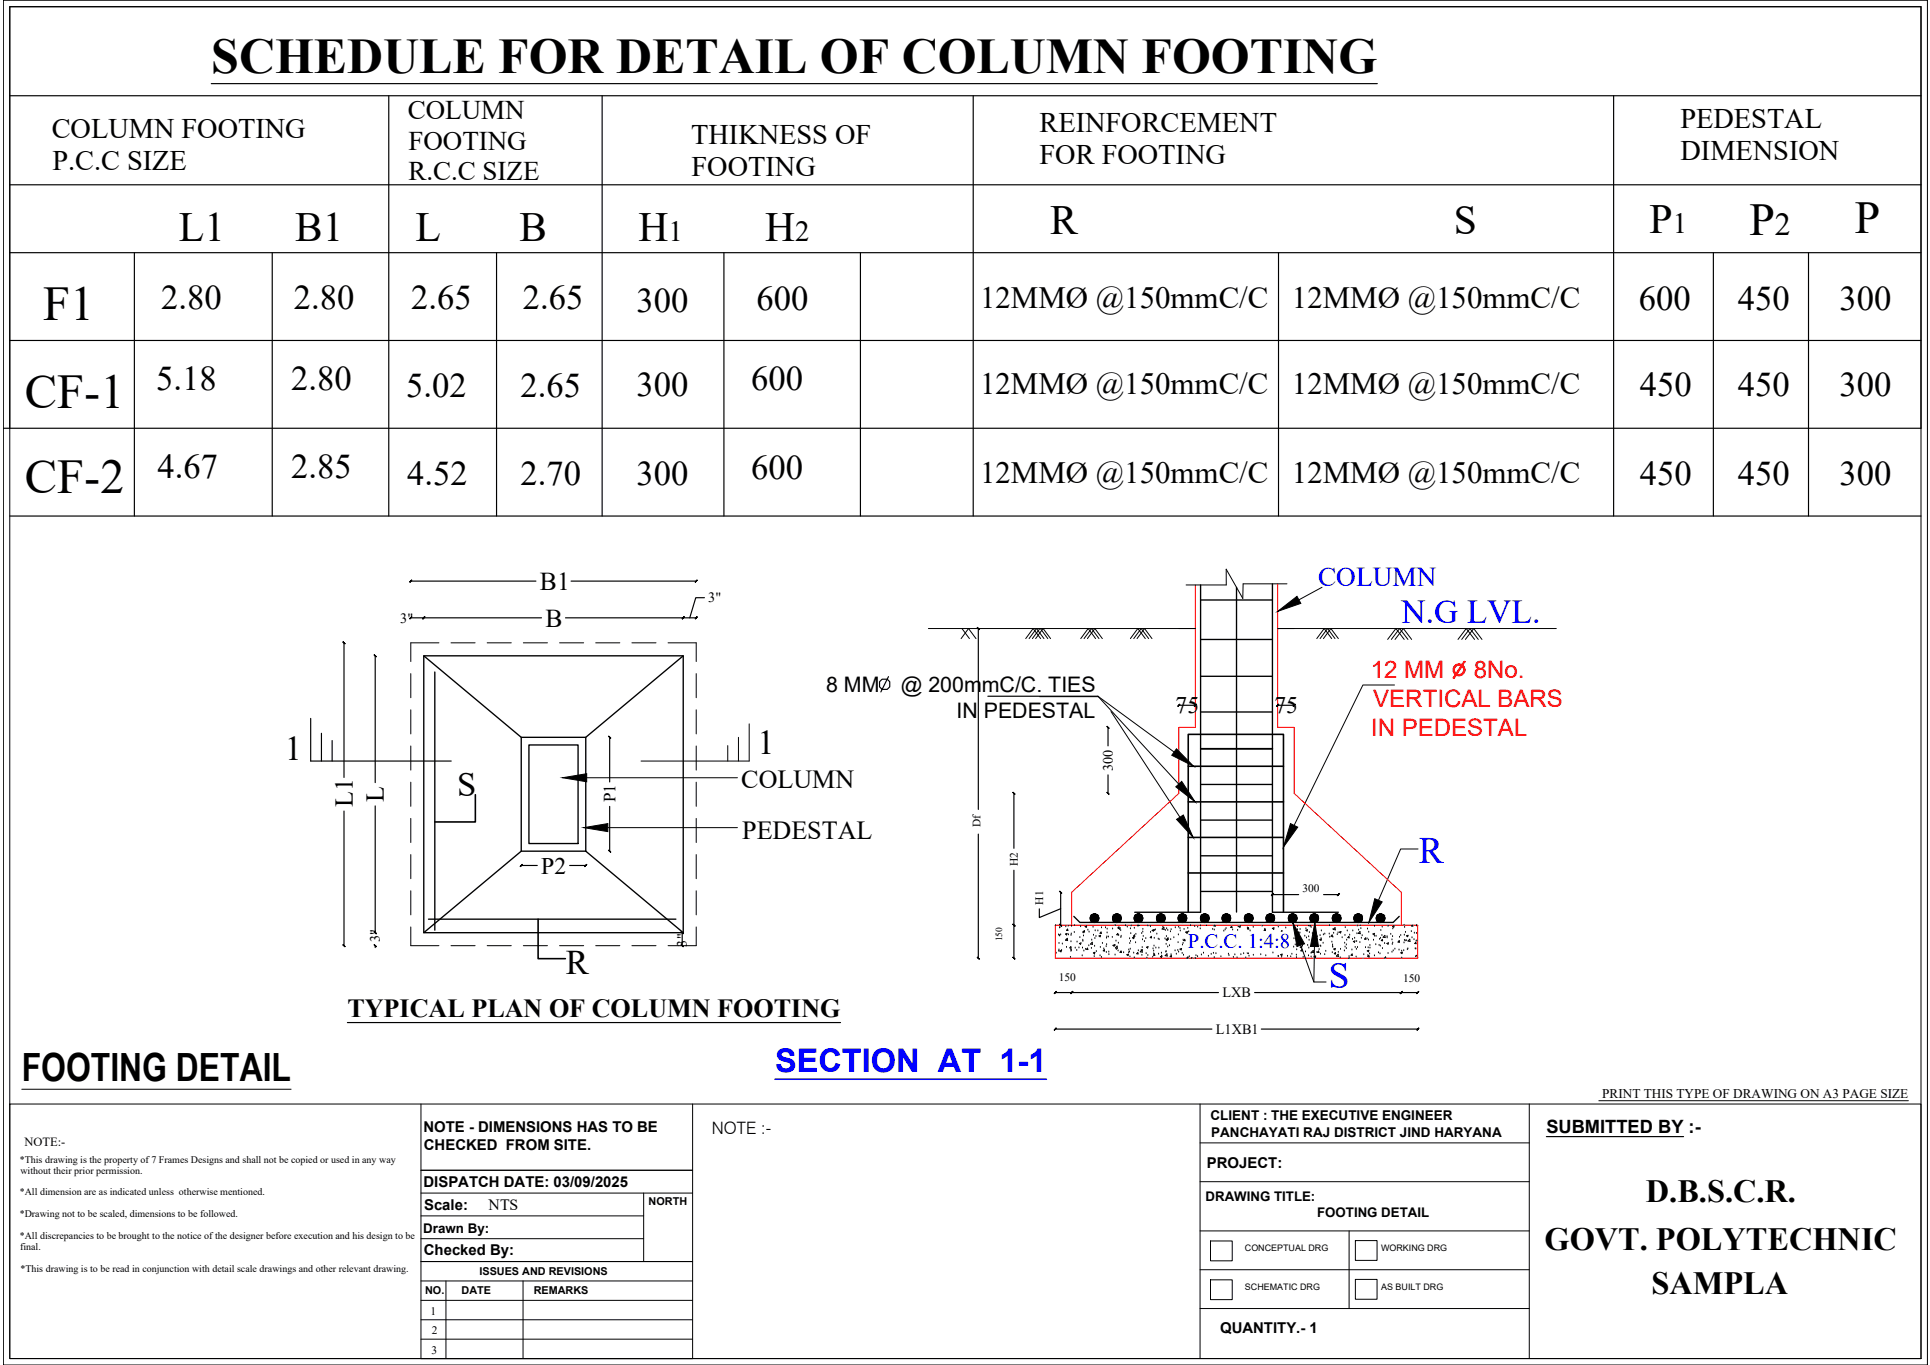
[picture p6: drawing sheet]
<svg xmlns="http://www.w3.org/2000/svg" width="420mm" height="297mm" viewBox="0 0 420 297" stroke-linecap="round" stroke-linejoin="round" font-family="sans-serif">
<defs><g id="words">
<text font-size="10.9" x="46" y="15.9">SCHEDULE FOR DETAIL OF COLUMN FOOTING</text>
<g font-size="10.6">
<text x="9.4" y="69.7">F1</text>
<text x="5.4" y="88.8">CF-1</text>
<text x="5.4" y="107.2">CF-2</text>
</g>
<g font-size="10">
<text x="380.8" y="51">P</text>
<text x="403.8" y="50.6">P</text>
</g>
<g font-size="9">
<text x="39" y="52.4">L1</text>
<text x="64.2" y="52.4">B1</text>
<text x="90.4" y="52.4">L</text>
<text x="113.1" y="52.4">B</text>
<text x="139" y="52.4">H</text>
<text x="166.6" y="52.4">H</text>
<text x="228.6" y="51">R</text>
<text x="316.5" y="51">S</text>
<text x="359.1" y="50.6">P</text>
</g>
<text font-size="8.5" x="4.7" y="235.2">FOOTING DETAIL</text>
<g font-size="8.1" fill="#00f">
<text x="308.8" y="187.8">R</text>
<text x="289.3" y="214.9">S</text>
</g>
<g font-size="7.5">
<text x="35.1" y="67.3">2.80</text>
<text x="64" y="67.3">2.80</text>
<text x="89.5" y="67.3">2.65</text>
<text x="113.8" y="67.3">2.65</text>
<text x="138.6" y="67.8">300</text>
<text x="164.7" y="67.5">600</text>
<text x="356.8" y="67.5">600</text>
<text x="378.4" y="67.5">450</text>
<text x="400.4" y="67.5">300</text>
<text x="34" y="84.8">5.18</text>
<text x="63.4" y="84.8">2.80</text>
<text x="88.4" y="86.3">5.02</text>
<text x="113.3" y="86.3">2.65</text>
<text x="138.6" y="86.3">300</text>
<text x="163.5" y="84.9">600</text>
<text x="357" y="86.2">450</text>
<text x="378.4" y="86.2">450</text>
<text x="400.4" y="86.2">300</text>
<text x="34.3" y="104">4.67</text>
<text x="63.4" y="104">2.85</text>
<text x="88.6" y="105.5">4.52</text>
<text x="113.3" y="105.5">2.70</text>
<text x="138.6" y="105.5">300</text>
<text x="163.5" y="104.2">600</text>
<text x="357" y="105.5">450</text>
<text x="378.4" y="105.5">450</text>
<text x="400.4" y="105.5">300</text>
<text x="62" y="165.3">1</text>
<text x="164.9" y="164">1</text>
<text x="99.5" y="173.2">S</text>
<text x="123.2" y="212.1">R</text>
</g>
<text font-size="7.3" fill="#00f" x="305.1" y="135.6">N.G LVL.</text>
<text font-size="7.1" fill="#00f" x="168.7" y="233.3">SECTION AT 1-1</text>
<g font-size="7">
<text x="386.4" y="51">2</text>
<text x="358.3" y="261.5">D.B.S.C.R.</text>
<text x="336.2" y="272.1">GOVT. POLYTECHNIC</text>
<text x="359.5" y="281.5">SAMPLA</text>
</g>
<g font-size="6.7">
<text x="213.4" y="67.1">12MMØ @150mmC/C</text>
<text x="281.3" y="67.1">12MMØ @150mmC/C</text>
<text x="213.4" y="85.8">12MMØ @150mmC/C</text>
<text x="281.3" y="85.8">12MMØ @150mmC/C</text>
<text x="213.4" y="105">12MMØ @150mmC/C</text>
<text x="281.3" y="105">12MMØ @150mmC/C</text>
</g>
<g font-size="6.3">
<text x="145.6" y="52.4">1</text>
<text x="173.1" y="52.4">2</text>
<text x="364.2" y="50.6">1</text>
</g>
<g font-size="6.2">
<text x="11.3" y="29.9">COLUMN FOOTING</text>
<text x="226.3" y="28.8">REINFORCEMENT</text>
<text x="365.8" y="27.9">PEDESTAL</text>
<text x="150.5" y="31.3">THIKNESS OF</text>
<text x="226.3" y="35.7">FOR FOOTING</text>
<text x="365.8" y="34.9">DIMENSION</text>
<text x="11.4" y="36.9">P.C.C SIZE</text>
<text x="150.6" y="38.2">FOOTING</text>
</g>
<g font-size="5.9">
<text x="88.8" y="26">COLUMN</text>
<text x="88.9" y="32.6">FOOTING</text>
<text x="88.9" y="39.2">R.C.C SIZE</text>
</g>
<text font-size="5.9" fill="#00f" x="286.9" y="127.6">COLUMN</text>
<g font-size="5.7">
<text x="161.4" y="171.5">COLUMN</text>
<text x="161.6" y="182.5">PEDESTAL</text>
<text x="75.6" y="221.3">TYPICAL PLAN OF COLUMN FOOTING</text>
</g>
<g font-size="5.6">
<text x="117.5" y="128.4">B1</text>
<text x="118.7" y="136.3">B</text>
<text x="76.8" y="175.7" transform="rotate(-90 76.8 175.7)">L1</text>
<text x="83.6" y="174.5" transform="rotate(-90 83.6 174.5)">L</text>
</g>
<g font-size="5.2" fill="#f00">
<text x="298.4" y="147.5">12 MM</text>
<text x="320.9" y="147.5">8No.</text>
<text x="299" y="153.9">VERTICAL BARS</text>
<text x="298.5" y="160.2">IN PEDESTAL</text>
</g>
<g font-size="5.2">
<text x="255.9" y="155.2">75</text>
<text x="277.4" y="155.2">75</text>
<text x="117.8" y="190.1">P2</text>
</g>
<g font-size="4.7">
<text x="179.9" y="150.6">8 MM</text>
<text x="196.1" y="150.6">@ 200mmC/C. TIES</text>
<text x="208.2" y="156.2">IN PEDESTAL</text>
</g>
<text font-size="4.5" fill="#00f" x="258.6" y="206.2">P.C.C. 1:4:8</text>
<text font-size="4" x="336.6" y="246.5">SUBMITTED BY :-</text>
<g font-size="3.7">
<text x="134" y="174.6" transform="rotate(-90 134 174.6)">P1</text>
<text x="155" y="246.7">NOTE :-</text>
</g>
<text font-size="3.4" x="106.4" y="263.4">NTS</text>
<g font-size="3.2">
<text x="92.2" y="246.4">NOTE - DIMENSIONS HAS TO BE</text>
<text x="92.3" y="250.3">CHECKED FROM SITE.</text>
<text x="262.8" y="254.1">PROJECT:</text>
<text x="92.2" y="258.3">DISPATCH DATE: 03/09/2025</text>
<text x="92.3" y="263.2">Scale:</text>
<text x="92.3" y="273.2">Checked By:</text>
<text x="265.6" y="290.1">QUANTITY.- 1</text>
</g>
<g font-size="3.1">
<text x="154.2" y="131.1">3&quot;</text>
<text x="87.1" y="135.5">3&quot;</text>
<text x="242.2" y="167.8" transform="rotate(-90 242.2 167.8)">300</text>
<text x="82.7" y="204.9" transform="rotate(-90 82.7 204.9)">3&quot;</text>
<text x="149.6" y="206" transform="rotate(-90 149.6 206)">3&quot;</text>
<text x="266.1" y="217">LXB</text>
<text x="264.7" y="225">L1XB1</text>
</g>
<g font-size="2.9">
<text x="348.8" y="238.9">PRINT THIS TYPE OF DRAWING ON A3 PAGE SIZE</text>
<text x="263.5" y="243.7">CLIENT : THE EXECUTIVE ENGINEER</text>
<text x="263.7" y="247.5">PANCHAYATI RAJ DISTRICT JIND HARYANA</text>
<text x="262.4" y="261.3">DRAWING TITLE:</text>
<text x="92.1" y="268.3">Drawn By:</text>
<text x="286.7" y="264.8">FOOTING DETAIL</text>
</g>
<text font-size="2.7" x="5.3" y="249.3">NOTE:-</text>
<g font-size="2.5">
<text x="213.4" y="179.9" transform="rotate(-90 213.4 179.9)">Df</text>
<text x="221.6" y="188.5" transform="rotate(-90 221.6 188.5)">H2</text>
<text x="227.1" y="196.9" transform="rotate(-90 227.1 196.9)">H1</text>
<text x="283.6" y="194.1">300</text>
<text x="230.5" y="213.4">150</text>
<text x="305.5" y="213.6">150</text>
<text x="93.7" y="286.1">1</text>
<text x="94" y="290.3">2</text>
<text x="93.9" y="294.5">3</text>
</g>
<g font-size="2.4">
<text x="141.2" y="262.2">NORTH</text>
<text x="92.6" y="281.5">NO.</text>
<text x="100.5" y="281.5">DATE</text>
<text x="104.4" y="277.4">ISSUES AND REVISIONS</text>
<text x="116.2" y="281.5">REMARKS</text>
</g>
<g font-size="2.2">
<text x="4.3" y="253.2">*This drawing is the property of 7 Frames Designs and shall not be copied or used in any way</text>
<text x="4.4" y="255.6">without their prior permission.</text>
<text x="4.3" y="260.1">*All dimension are as indicated unless otherwise mentioned.</text>
<text x="4.3" y="264.9">*Drawing not to be scaled, dimensions to be followed.</text>
<text x="4.3" y="269.6">*All discrepancies to be brought to the notice of the designer before execution and his design to be</text>
<text x="4.4" y="272">final.</text>
<text x="4.4" y="276.8">*This drawing is to be read in conjunction with detail scale drawings and other relevant drawing.</text>
</g>
<text font-size="2.1" x="218.2" y="204.9" transform="rotate(-90 218.2 204.9)">150</text>
<g font-size="1.9">
<text x="271" y="272.3">CONCEPTUAL DRG</text>
<text x="300.7" y="272.3">WORKING DRG</text>
<text x="271" y="280.8">SCHEMATIC DRG</text>
<text x="300.7" y="280.8">AS BUILT DRG</text>
</g>
</g></defs>
<!-- layer: 0 -->
<g fill="none" stroke="#000" stroke-width=".25">
<path d="M46 18.2h253.8M2.1 20.8h416.1M84.6 20.8v91.5M131.1 20.8v91.5M211.9 20.8v91.5M351.3 20.8v91.5M2.1 40.2h416.1M2.1 55h416.1M29.3 55v57.3M59.3 55v57.3M108.1 55v57.3M157.6 55v57.3"/>
<path d="M187.3 55v57.3M278.3 55v57.3M373 55v57.3M393.7 55v57.3M2.1 74.1h416.1M.7 93.2h417.5v-91.7h-416.1v91.7M2.1 112.3h416.1M74.9 139.9v29.3M89.4 126.5h27.3M89.4 134.4h28.5M123.1 134.4h28.5M124.3 126.5h27.3"/>
<path d="M153.4 130.1h-1.9l-1.3 4.3M213 136.8v39.3M67.6 156.3v9.3h30.6M70 159.6v6M81.7 142.7v27.6M191.5 148.4l.5-.6h1.1l.6 .6v1.1l-.6 .5h-1.1l-.5-.5zM193.4 147.2l-1.6 3.4M215.1 151.5h23.9M241.2 158.3v4M256.6 153.5h3.6M278.2 153.5h3.5M72.3 161.1v4.5"/>
<path d="M74.9 176.5v29.3M81.7 175.4v27.6M132.7 160.4v9.8M132.7 175.5v9.7M220.7 172.6v12M241.2 168.6v4M113.5 188.3h3.5M124 188.3h3.5M213 181.5v27M220.7 189.4v19.1M230.9 197.7l-4.6 2v-1.9M230.9 194.2v7.1"/>
<path d="M277 194.7h5.7M288.1 194.7h3.3M81.7 205.8v.4M148.5 203v2.8M229.7 216h35.6M273.1 216h35.5M75.6 222.5h107.4M229.7 223.9h34.1M274.6 223.9h34.1M336.6 247.3h29.9"/>
</g>
<!-- layer: FORMET LINE -->
<path d="M.7 .1h418.9v296.9h-418.9zM2.1 1.5h416.1v294.1h-416.1z" fill="none" stroke="#000" stroke-width=".22"/>
<!-- layer: SETXT -->
<g fill="none" stroke="#000" stroke-width=".22">
<path d="M4.7 237h58.7M348.1 239.5h67.3M2.1 240.2h416.1v55.4h-416.1zM91.6 259.6h59.2M91.6 254.7h59.2M91.6 240.2v55.4M140.1 259.6v14.9M150.8 240.2v55.4M261.2 248.7h71.7M261.2 257.2h71.7M261.2 240.2v55.4M332.9 240.2v55.4"/>
<path d="M91.6 274.5h59.2M91.6 278.8h59.2M91.6 269.6h48.5M91.6 264.6h48.5M97.1 278.8v16.8M113.9 278.8v16.8M261.2 276.3h71.7M261.2 267.9h71.7M263.5 270.1h4.8v4.3h-4.8zM263.5 278.5h4.8v4.3h-4.8zM293.7 267.9v16.9M295.1 270h4.7v4.3h-4.7z"/>
<path d="M295.1 278.4h4.7v4.3h-4.7zM91.6 283h59.2M91.6 291.4h59.2M91.6 287.2h59.2M150.8 295.6h-59.2h59.2M261.2 284.8h71.7"/>
</g>
<!-- layer: FOOTING TEXT -->
<path d="M92.3 142.7h56.4v60.3h-56.4zM92.3 142.7l21.2 17.8M148.7 142.7l-21.2 17.8M115.1 162.1h10.7v21.5h-10.7zM113.5 185.2l-21.2 17.8M127.5 185.2h-14v-24.7h14v24.7l21.2 17.8" fill="none" stroke="#000" stroke-width=".3"/>
<g fill="none" stroke="#000" stroke-width=".22">
<path d="M95.6 139.9h-6.2v4.1M98.2 139.9h5.2M106.1 139.9h5.2M113.9 139.9h5.3M121.8 139.9h5.3M129.7 139.9h5.2M137.6 139.9h5.2M145.4 139.9h6.2v4.1M89.4 146.6v5.2M89.4 154.5v5.2M151.6 146.6v5.2M151.6 154.5v5.2"/>
<path d="M89.4 162.3v5.3M89.4 170.2v5.3M89.4 178.1v5.2M151.6 162.3v5.3M151.6 170.2v5.3M151.6 178.1v5.2M89.4 186v5.2M89.4 193.8v5.3M151.6 186v5.2M151.6 193.8v5.3M89.4 201.7v4.1h6.2M98.2 205.8h5.2"/>
<path d="M106.1 205.8h5.2M113.9 205.8h5.3M121.8 205.8h5.3M129.7 205.8h5.2M137.6 205.8h5.2M151.6 201.7v4.1h-6.2"/>
</g>
<!-- layer: final -->
<path d="M94.7 146.2v56.2M93.3 200h53.8" fill="none" stroke="#000" stroke-width=".3"/>
<!-- layer: 0 -->
<path d="M103.5 172.9v6h-8.8M258.7 166.7h20.7M258.7 174.5h20.7M261.4 162.9h15.6M258.7 198.4v-38.6h20.7v38.6M258.7 182.2h20.7M258.7 190h20.7M117.1 200v8.6h6" fill="none" stroke="#000" stroke-width=".35"/>
<!-- layer: FOUNDATION -->
<path d="M278.2 133l4.2-3.2 .8 1.5zM122.5 169.2l5.2-.8v1.7zM256.1 162.9l3.7 3.8-4.7-2.3zM256 171.2l1.3-1.2 2.9 4.5zM256.1 178.3l1.5-.9 2.1 4.8zM280.9 179.2l1.6 .8-3.1 4.3zM127.1 180.1l5.2-.9v1.8zM299.3 195.6l1.6 .7-2.9 4.4zM281.4 200.7l2.6 4.7-1.7 .6zM286.2 200.7l.8 5.3h-1.7z" fill="#000" stroke="#000" stroke-width=".22"/>
<g fill="none" stroke="#000" stroke-width=".22">
<path d="M202.1 136.8h58.1M209.2 139l1.7-2.2 1.6 2.2M209.4 136.8l1.6 2.2M223.3 139l1.6-2.2 1.6 2.2M224 139l1.6-2.2 1.7 2.2M225.5 139l1.6-2.2 1.6 2.2M226.4 136.8l-1.7 2.2M226.5 136.8l1.6 2.2M235.3 139l1.6-2.2 1.6 2.2M236 139l1.6-2.2 1.6 2.2M236.7 139l1.6-2.2 1.7 2.2M246.1 139l1.6-2.2 1.6 2.2"/>
<path d="M246.8 139l1.6-2.2 1.7 2.2M247.5 139l1.7-2.2 1.6 2.2M278.2 136.8h60.6M286.7 139l1.6-2.2 1.6 2.2M287.4 139l1.6-2.2 1.6 2.2M287.8 127.8l-5 2.7M288.1 139l1.6-2.2 1.7 2.2M302.1 139.1l1.8-2.3 1.8 2.3M302.9 139.1l1.8-2.3 1.8 2.3M303.7 139.1l1.8-2.3 1.8 2.3M317.4 139.1l1.8-2.3 1.8 2.3M318.2 139.1l1.8-2.3 1.8 2.3"/>
<path d="M319 139.1l1.8-2.3 1.8 2.3M163.1 157.5v8.1h-23.5M241.9 154.8l15 23M303.6 149.1h-6.9l-15 30.5M127.7 169.2h32.8M158.4 162.2v3.4M160.8 160.5v5.1M255.6 163.6l-16.6-12.1 17.6 19.1M132.3 180.1h28.2M308.7 184.7h-3.8l-4.8 11.2M283.2 205.7l2.8 8h2.7M286.2 206l-.2 7.7"/>
</g>
<!-- layer: final -->
<path d="M260.2 127.3v31h-3.6v14.3l-23.3 21.6v7.1M278.2 127v31.3h3.5v14.3l23.4 21.6v7.1M229.7 201.3h78.9v7.2h-78.9z" fill="none" stroke="#f00" stroke-width=".22"/>
<!-- layer: 0 -->
<g fill="none" stroke="#000" stroke-width=".22">
<path d="M280.2 127h-9.6v3.2l-3.7-6.3 .1 3.4h-8.8M226.3 151.6h12.8M229.8 201.4h.1M229.9 207.4h.1M230.5 203.5h.1M230.5 207h.1M230.5 206.7h.1M230.5 205.3h.1M230.6 203.6h.1M230.7 201.9h.1M230.7 203.7h.1M230.7 201.8h.1"/>
<path d="M230.9 203.4h.1M231.1 206.8l-.4 .1 .3 .2 .1-.3M231.1 206.8h.1M231.3 205.4h.1M232 201.7h.1M232.1 204.6h.1M232.2 206.2h.1M232.3 203.2l-.1 .3M232.3 203.1l-.3 .2 .2 .1M232.4 204.2v.5M232.4 204.2l-.4 .4 .4 .1M232.4 202.2l-.2 .2 .3 .1"/>
<path d="M232.4 202.2l.1 .3M232.5 201.5h.1M232.6 203.4h.1M233 208.3h.1M233.1 206.6h.1M233.1 206l-.2 .3h.3l-.1-.3M233.1 207h.1M233.2 204.9h.1M233.2 203.6h.1M233.2 203.2h.1M233.2 206.8h.1M233.3 201.6h.1"/>
<path d="M233.9 202.9h.1M233.9 201.4h.1M234.1 206.3h.1M234.4 206.8h.1M234.5 205h.1M234.9 206.3h.1M235 205.3l.3-.1-.1 .3zM235.1 204h.1M235.2 201.7h.1M235.6 208h.1M235.7 206.3h.1M235.7 204.6h.1"/>
<path d="M235.7 204.8h.1M235.8 202.9h.1M235.8 203h.1M235.9 203.7h.1M236 207h.1M236.1 202.5v.3M236.1 202.5l-.3 .3h.3M236.3 206.6h.1M236.6 201.5l-.4 .1 .3 .2 .1-.3M236.8 202.4h.1M236.8 206.6h-.3l.3-.3v.4M237 205.8h.1"/>
<path d="M237.1 202.8h.1M237.6 206.4h.1M237.7 204.6h.1M237.8 205.1v.4M237.8 205l-.4 .4 .4 .1M238 201.8h.1M238.1 203.5h.1M238.2 208.2h.1M238.2 207.6h.1M238.3 205.9h.1M238.4 204.2h.1M238.4 207.3l-.1 .3"/>
<path d="M238.4 207.2l-.4 .2 .3 .1M238.4 202.6h.1M238.6 203.8h.1M238.7 207.1h.1M239 202.6h.1M239.5 208h.1M239.5 206.2h.1M239.6 203.6l-.1 .3M239.6 203.5l-.4 .2 .3 .1M239.7 202.8l.1 .4M239.7 202.8l-.2 .3h.3M239.8 208.3h.1"/>
<path d="M239.8 201.9h.1M240 205.3h.1M240.3 206.5h.1M240.4 206.7l.1 .3M240.4 206.6l-.2 .3h.3M240.7 201.9h.1M240.8 206h.1M240.8 207.3h.1M240.9 204.2h.1M240.9 205.6h.1M241 203.9h.1M241 203h.1"/>
<path d="M241 202.2h.1M241.3 203.9h.1M241.4 207.2h.1M241.4 207.7h.1M242.1 204h.1M242.2 202.2h.1M242.6 205.6l-.3 .1 .2 .2M242.6 205.6l-.1 .3M242.7 205.7h.1M242.7 207.8h.1M242.8 201.4h.1M243 204.8h.1"/>
<path d="M243 206.6h.1M243.2 205.9l.1 .5M243.2 205.9l-.4 .4 .5 .1M243.3 203.2l.1 .3M243.4 203.1l-.3 .3h.3M243.4 202h.1M243.4 206.9h.1M243.5 205.2h.1M243.5 202h.1M243.5 203.6h.1M243.6 201.9h.1M243.8 202.2l-.3-.2 .4-.1-.1 .3"/>
<path d="M244 202.5h.1M244 204h.1M244.1 207v.3M244.1 206.9l-.3 .3h.3M244.1 203.7h.1M244.1 207.3h.1M244.6 207.3h.1M245 201.4h.1M245.4 201.7h.1M245.7 207.7l-.1 .3M245.7 207.6l-.4 .2 .3 .1M245.7 207.3h.1"/>
<path d="M245.7 206.7h.1M245.9 207.2h.1M245.9 204.3h.1M245.9 205.3h.1M246 208.2h.1M246.1 206.6h.1M246.1 202.1h.1M246.1 204.9h.1M246.2 203.2h.1M246.2 201.5h.1M246.7 204.1h.1M246.8 207.4h.1"/>
<path d="M246.9 204l-.1 .3M246.9 203.9l-.4 .2 .3 .1M246.9 208.4h.1M246.9 202h.1M247 203.4l-.2 .3h.3l-.1-.2M247.2 205.2h.1M247.3 203.3h.1M247.6 201.3l.4 .1M247.7 207.3l.1 .3M247.7 207.2l-.2 .3 .3 .1M247.7 201.6h.1M247.8 206.9h.1"/>
<path d="M248 201.3v.1M248.4 206.8h.1M248.5 203.2h.1M248.6 207.9h.1M248.6 206.7l.1 .5-.5-.1zM248.7 206.2h.1M248.7 206.8h.1M248.7 204.5h.1M248.8 202.8h.1M248.8 202.2h.1M248.9 203.8h.1M249.1 204.9h.1"/>
<path d="M249.4 204.2h.1M249.5 207.5h.1M249.7 208.5h.1M249.8 206.3l-.2-.2 .3-.1-.1 .3M249.9 207.9h.1M249.9 201.5h.1M250.4 201.7h.1M250.5 202.9h.1M250.7 204.1l-.3-.1 .2-.3 .1 .4M251 208.3h.1M251 206.5h.1M251.2 207h.1"/>
<path d="M251.2 207.6h.1M251.2 202.3l-.4 .1 .3 .2 .1-.3M251.2 205.9h.1M251.3 204.2h.1M251.3 202.5h.1M251.3 207.6l-.2 .3h.3l-.1-.3M251.5 202.3h.1M251.6 206.3h.1M251.8 203.3h.1M252.1 204.4h.1M252.2 207.6h.1M252.3 206.3h.1"/>
<path d="M252.3 204.5h.1M252.8 207.4h.1M252.9 208.1h.1M253 208.1l-.1 .3M253 208l-.4 .2 .3 .1M253.2 201.8h.1M253.4 201.8v.5M253.4 201.8l-.4 .4h.4M253.6 204.3h.1M253.7 202.5h.1M253.8 207.2h.1M253.9 205.5h.1"/>
<path d="M253.9 207.1h.1M253.9 203.8h.1M254 202.1h.1M254 207.6l.1 .5M254.1 207.5l-.4 .5h.4M254.2 204.4l-.1 .3M254.2 206.1h.1M254.2 204.4l-.3 .1 .2 .2M254.2 202.5h.1M254.3 204.1l-.3 .3h.3v-.3M254.6 205.8h.1M254.8 202.8h.1"/>
<path d="M254.9 204.5h.1M254.9 207.8h.1M255 202.3h.1M255 207.9v.3h-.3zM255.5 204.1h.1M255.8 206.9h.1M255.9 201.9h.1M256.1 207.6h.1M256.4 206.8h.1M256.5 205.1h.1M256.5 203.4h.1M256.6 207.2h.1"/>
<path d="M256.6 201.8h.1M256.9 202.1h.1M256.9 202.6h.1M257.2 206.4l-.1 .3M257.2 206.4l-.3 .1 .2 .2M257.4 207.5h.1M257.4 205.6h.1M257.6 205.3h.1M257.6 204.6h.1M257.7 207.9h.1M257.8 202.3h.1M258 204.7h-.3l.2-.3 .1 .3"/>
<path d="M258.4 203l-.3-.2 .4-.1-.1 .4M258.4 208.5l.2-.3 .1 .3M258.4 208.5h.1M258.6 202h.1M258.6 202.8l-.2 .2h.2M258.8 202.6v.1M258.8 202.6l-.1 .1M258.9 208.2h.1M259.2 201.4h.1M259.5 208.4v.1M259.5 208.4l-.1 .1M260.1 201.6h.1"/>
<path d="M260.3 208.5h.1M260.3 208.4l-.2 .1M260.4 208h.1M260.7 208.2h.1M260.7 201.7h.1M261.3 202.1h.1M261.4 201.5h.1M261.5 207.8h.1M262 207.4h.1M262.6 201.3v.1M262.7 201.3l-.1 .1M263.1 208.1h.1"/>
<path d="M263.7 207.7h.1M264 202.2h.1M264.2 207.5h.1M264.3 202.4h.1M264.3 208.4h.1M264.4 201.3l-.1 .2h.3M264.5 201.3l.1 .3M264.7 207.5h.1M265.8 208.2h.1M266.4 202.6h.1M266.7 202.3h.1M266.9 202.1h.1"/>
<path d="M267.4 207.6h.1M267.5 208h.1M268.1 201.5l-.2 .3h.3l-.1-.2M268.4 202.4h.1M268.5 208.3h.1M268.8 207.8h.1M269.3 208.4h.1M269.4 202.5h.1M269.5 201.7h.1M270 201.5l-.3 .1 .2 .2 .1-.3M270.1 207.8h.1M270.7 207.5h.1"/>
<path d="M271.2 208.4h.1M271.5 207.4l.2 .1M271.6 201.9h.1M271.8 207.4l-.1 .2M271.9 202.2l-.4-.1 .3-.3v.4M271.9 208.1h.1M272.1 202.6h.1M272.8 201.8h.1M272.8 207.9h.1M274.5 207.8h.1M274.8 201.5h.1M275.3 202.2h.1"/>
<path d="M275.4 202.2l.1 .3M275.4 202.2l-.2 .3h.3M275.6 208h.1M277.1 207.4h.1M277.3 202.3h.1M277.3 201.9l-.1 .3M277.3 201.9l-.3 .1 .2 .2M278.3 208.1h.1M278.3 208.2h.1M278.3 201.7h.1M279 208.3h.1M279 207.9l-.2-.2 .3-.1-.1 .4"/>
<path d="M279.1 202.5v.2M279.1 202.5l-.2 .2M279.9 201.9h.1M280.3 208.1h.1M281 208.2h.1M281.2 207.7h.1M281.6 206.1h.1M281.7 204.3h.1M282 205.6h.1M282.2 207.9h.1M282.2 208.4h.1M282.3 206.7h.1"/>
<path d="M282.3 205h.1M282.4 203.3h.1M282.5 201.6h.1M282.5 202.3h.1M282.7 202.8l-.2 .3h.3M282.7 202.8l.1 .4M283 204.1h.1M283 203h.1M283 202.3h.1M283.3 206.3l-.2-.2 .3-.1-.1 .3M283.4 206.7l.1 .3M283.4 206.6l-.2 .3h.3"/>
<path d="M283.5 205.9h.1M283.7 208.3h.1M284.1 203.7h.1M284.2 207.1h.1M284.3 202.1h.1M284.4 204.1h.1M284.6 202.3l-.3 .1 .2 .2 .1-.3M284.7 205.7h.1M284.9 208h.1M284.9 203.9h.1M284.9 206.3h.1M284.9 201.3l-.1 .1 .5 .1"/>
<path d="M285 204.6h.1M285.1 202.9h.1M285.3 201.3v.2M285.4 207.4h.1M285.4 208.3h.1M285.4 201.8h.1M285.7 203.2h.1M285.9 206.8l.1 .5-.5-.1zM286.2 201.9h.1M286.4 203.2v.3M286.4 203.1l-.3 .3h.3M286.4 208.4h.1"/>
<path d="M286.4 208.1l-.1 .3M286.4 208l-.3 .2 .2 .1M286.7 207.3h.1M286.8 205.4h.1M286.8 203.8h.1M287.1 207v.3M287.1 206.9l-.3 .3 .3 .1M287.2 206.6h.1M287.4 203.6h.1M287.4 205.9h.1M287.5 207.6h.1M287.5 205.9h.1"/>
<path d="M287.6 204.6l-.3-.1 .4-.2-.1 .4M287.6 204.3h.1M287.7 202.6h.1M288 205.3h.1M288.1 203.4h.1M288.4 207.7h.1M288.4 203.3h.1M288.6 207h.1M289.4 203.3h.1M289.4 201.4h.1M289.5 203.9h.1M290 205h.1"/>
<path d="M290 203.4l-.2 .3 .3 .1-.1-.3M290 207.3h.1M290.1 205.6h.1M290.1 206h.1M290.1 206.1h.1M290.2 203.9h.1M290.2 202.2h.1M290.3 203.1h.1M290.7 201.9v.4h-.4zM290.7 206.4l-.3 .1 .2 .2M290.7 206.4l-.1 .3M290.7 207.3l-.2 .2 .3 .1"/>
<path d="M290.7 207.3l.1 .3M291.1 203.4h.1M291.3 203h.1M291.3 207.7l.1 .5M291.3 207.6l-.4 .5h.5M291.3 207.2h.1M291.8 208.4h.1M291.8 206.6h.1M291.9 202.7l-.1 .3M291.9 202.7l-.3 .1 .2 .2M292.2 204.1h.1M292.7 206.9h.1"/>
<path d="M292.7 205.2h.1M292.8 203.6h.1M292.8 206.1h.1M292.9 201.9h.1M293.1 206.4h.1M293.1 205.6h.1M293.2 204.6h.1M293.3 202.6h.1M293.5 208.5h.2M293.7 203.8l-.3 .2 .3 .1-.1-.3M293.7 208.2h.1M293.8 203.5h.1"/>
<path d="M294.3 206.7h.1M294.4 207.6v.3M294.4 207.6l-.3 .3h.3M294.4 204.4h.1M294.5 202.6h.1M294.9 204.2h.1M295 204.7l-.4 .2 .3 .1 .1-.2M295 206.2h.1M295.2 208.3h.1M295.3 206.6h.1M295.3 204.9h.1M295.4 203.2h.1"/>
<path d="M295.5 201.5h.1M295.5 206.2h.1M295.8 202.4h.1M296 205.1h.1M296.1 202.7v.5M296.1 201.3v.1M296.1 202.7l-.4 .4 .4 .1M296.3 202.1h.1M296.4 204.2h.1M296.5 203.6h.1M296.7 208.5h.1M296.9 207.8h.1"/>
<path d="M297.3 206.2h.1M297.3 204.1l.1 .3h-.3zM297.6 204.3h.1M297.7 202.2h.1M297.8 207.9h.1M297.8 206.3h.1M297.9 204.6h.1M298 202.9h.1M298 206.8l-.1 .3M298 207.9l-.2 .3h.3l-.1-.3M298 206.8l-.4 .1 .3 .2M298.2 207.6h.1"/>
<path d="M298.2 205.7h.1M298.2 206.3h.1M299 204.6h.1M299.2 208h.1M299.2 201.6h.1M299.2 203.1l-.1 .4M299.2 203.1l-.3 .1 .2 .2M299.3 203.7h.1M299.5 205.6h.1M299.6 203.7h.1M300.1 207.3h.1M300.2 205.7h.1"/>
<path d="M300.3 204.4h.1M300.4 207.6h.1M300.5 205.9h.1M300.5 204.2h.1M300.6 202.5h.1M300.8 203.6h.1M300.9 201.7h.1M300.9 204.4l.1 .4M300.9 204.4l-.2 .3h.3M301 206.4h.1M301.4 208.5l.2-.3 .1 .3M301.4 205.3h.1"/>
<path d="M301.5 203.5l.1 .5-.5-.1zM302 203.8h.1M302 204.1h.1M302.2 201.6h.1M302.2 207.5h.1M302.2 205.5l-.3-.2 .4-.1-.1 .3M302.8 203.3h.1M303 207.2h.1M303 204.5h.1M303.1 205.5h.1M303.2 203.8h.1M303.2 205.2h.1"/>
<path d="M303.2 202.1h.1M303.3 206.9h.1M303.5 201.5l-.1 .3M303.5 201.5l-.3 .1 .2 .2M303.7 206.5h.1M304.6 206.7h.1M304.6 204.8v.3M304.6 204.7l-.3 .3h.3M304.6 204.9h.1M304.7 204h.1M304.9 203.6h.1M305.1 207h.1"/>
<path d="M305.2 208.5h.1M305.3 207.2l-.4 .1 .3 .2 .1-.3M305.6 206.9h.1M305.7 205.2h.1M305.7 201.4h.1M305.7 203.5h.1M305.7 204.6h.1M305.8 201.8h.1M305.9 204.7h.1M306 202.9h.1M306.2 204.7h.1M306.4 206.7h.1"/>
<path d="M306.5 206.5h.1M306.5 203.6l-.1 .3M306.5 203.5l-.3 .2 .2 .1M306.9 204.4l.1 .5M306.9 204.4l-.4 .4 .5 .1M307.2 202.7h.1M307.4 204.1h.1M307.4 201.3l-.1 .2h.3M307.5 201.3l.1 .3M307.8 204.5h.1M307.9 203.1h.1M308.1 206.5h.1"/>
<path d="M308.2 208.2h.1M308.2 205.1l.1 .3M308.2 205l-.2 .3h.3M308.2 206.5h.1M308.3 204.8h.1M308.4 203.1h.1M308.4 208.1h.1M308.4 201.5h.1M308.4 201.4h.1M308.5 204.8h.1"/>
</g>
<g fill="none" stroke="#000" stroke-width=".3">
<path d="M261.4 127.3v71.2h-14.4M261.4 139.2h15.6M261.4 130.6h15.6M269.2 127.8v70.7M277 127v71.5h14.4M261.4 147.2h15.6M261.4 154.9h15.6M261.4 162.9h15.6M261.4 170.7h15.6M261.4 178.5h15.6M233.8 199.4l1.3 1.3h68.2l1.3-1.3M261.4 186.2h15.6"/>
<path d="M261.4 194h15.6"/>
<circle cx="238.3" cy="199.8" r=".92"/>
<circle cx="243.1" cy="199.8" r=".92"/>
<circle cx="247.8" cy="199.8" r=".92"/>
<circle cx="252.7" cy="199.8" r=".92"/>
<circle cx="257.4" cy="199.8" r=".92"/>
<circle cx="262.3" cy="199.8" r=".92"/>
<circle cx="267" cy="199.8" r=".92"/>
<circle cx="271.8" cy="199.8" r=".92"/>
<circle cx="276.5" cy="199.8" r=".92"/>
<circle cx="281.4" cy="199.8" r=".92"/>
<circle cx="286.1" cy="199.8" r=".92"/>
<circle cx="291" cy="199.8" r=".92"/>
<circle cx="295.7" cy="199.8" r=".92"/>
<circle cx="300.5" cy="199.8" r=".92"/>
</g>
<!-- layer: COLUMN -->
<path d="M168.7 234.9h59.1" fill="none" stroke="#00f" stroke-width=".35"/>
<!-- layer: 0 -->
<g fill="#000" stroke="#000" stroke-width=".22">
<path d="M89.6 126.2l-.4 .5zM89.6 126.2l-.4 .5z"/>
<path d="M89.6 134.2l-.4 .5zM89.2 134.6l.4-.4z"/>
<path d="M92 134.6l.4-.4zM92.4 134.2l-.3 .5z"/>
<path d="M92.4 134.2l-.3 .5zM92 134.6l.4-.4z"/>
<path d="M148.5 134.6l.4-.4zM148.9 134.2l-.3 .5z"/>
<path d="M148.9 134.2l-.3 .5zM148.5 134.6l.4-.4z"/>
<path d="M151.8 126.2l-.4 .5zM151.8 126.2l-.4 .5z"/>
<path d="M151.3 134.6l.5-.4zM151.8 134.2l-.4 .5z"/>
<path d="M212.7 136.6l.5 .4zM212.8 136.5l.4 .5z"/>
<path d="M74.7 139.7l.4 .4zM74.7 139.7l.4 .4z"/>
<path d="M81.4 142.5l.5 .4zM81.4 142.5l.5 .4z"/>
<path d="M241 158.1l.4 .4zM241 158.1l.4 .4z"/>
<path d="M256.8 153.2l-.4 .5zM256.8 153.2l-.4 .5z"/>
<path d="M260 153.7l.4-.5zM260.4 153.2l-.4 .5z"/>
<path d="M278.3 153.2l-.3 .5zM278.3 153.2l-.4 .5z"/>
<path d="M281.9 153.2l-.4 .5zM281.9 153.2l-.3 .5z"/>
<path d="M132.5 160.2l.5 .4zM132.5 160.2l.5 .4z"/>
<path d="M220.5 172.5l.4 .4zM220.5 172.5l.5 .3z"/>
<path d="M241 172.4l.4 .4zM241 172.5l.4 .4z"/>
<path d="M113.7 188.1l-.4 .5zM113.2 188.5l.5-.4z"/>
<path d="M127.3 188.5l.4-.4zM127.7 188.1l-.4 .5z"/>
<path d="M132.5 185l.5 .4zM132.5 185l.5 .4z"/>
<path d="M230.7 194l.4 .3zM230.7 194l.4 .3z"/>
<path d="M238.2 198.9h.3zM238 198.9h.5z"/>
<path d="M238 198.9l.7 .1zM237.9 199h.8z"/>
<path d="M237.9 199l.9 .1zM237.7 199.1h1.1z"/>
<path d="M237.7 199.1l1.3 .1zM237.6 199.2l.1-.1 1.3 .1z"/>
<path d="M237.6 199.2l1.4 .1v-.1zM237.6 199.2l1.4 .1h-1.5z"/>
<path d="M237.5 199.3l1.6 .2-.1-.2zM237.5 199.3l1.6 .2h-1.7z"/>
<path d="M237.4 199.5l1.8 .2-.1-.2zM237.4 199.5l1.8 .2h-1.8z"/>
<path d="M237.4 199.7l1.8 .1v-.1zM237.4 199.7l1.8 .1h-1.8z"/>
<path d="M237.4 200l1.7 .1 .1-.1zM237.4 200l1.7 .1h-1.7z"/>
<path d="M237.4 199.8l1.8 .2v-.2zM237.4 199.8l1.8 .2h-1.8z"/>
<path d="M243.1 198.9h.3zM242.9 198.9h.5z"/>
<path d="M242.9 198.9l.7 .1zM242.7 199h.9z"/>
<path d="M242.7 199l1 .1zM242.6 199.1h1.1z"/>
<path d="M242.6 199.1l1.2 .1zM242.5 199.2l.1-.1 1.2 .1z"/>
<path d="M242.5 199.2l1.4 .1-.1-.1zM242.5 199.2l1.4 .1h-1.5z"/>
<path d="M242.4 199.3l1.6 .2-.1-.2zM242.4 199.3l1.6 .2h-1.7z"/>
<path d="M242.3 199.5l1.7 .2v-.2zM242.3 199.5l1.7 .2h-1.8z"/>
<path d="M242.2 199.7l1.9 .1-.1-.1zM242.2 199.7l1.9 .1h-1.9z"/>
<path d="M242.2 200l1.8 .1v-.1zM242.2 200l1.8 .1h-1.7z"/>
<path d="M242.2 199.8l1.8 .2 .1-.2zM242.2 199.8l1.8 .2h-1.8z"/>
<path d="M247.8 198.9h.3zM247.6 198.9h.5z"/>
<path d="M247.6 198.9l.6 .1zM247.4 199h.8z"/>
<path d="M247.4 199l1 .1zM247.3 199.1h1.1z"/>
<path d="M247.3 199.1l1.2 .1zM247.2 199.2l.1-.1 1.2 .1z"/>
<path d="M247.2 199.2l1.4 .1-.1-.1zM247.2 199.2l1.4 .1h-1.5z"/>
<path d="M247.1 199.3l1.6 .2-.1-.2zM247.1 199.3l1.6 .2h-1.7z"/>
<path d="M247 199.5l1.7 .2v-.2zM247 199.5l1.7 .2h-1.8z"/>
<path d="M246.9 199.7l1.9 .1-.1-.1zM246.9 199.7l1.9 .1h-1.9z"/>
<path d="M246.9 200l1.8 .1v-.1zM246.9 200l1.8 .1h-1.7z"/>
<path d="M246.9 199.8l1.8 .2 .1-.2zM246.9 199.8l1.8 .2h-1.8z"/>
<path d="M252.6 198.9h.4zM252.5 198.9h.5z"/>
<path d="M252.5 198.9l.6 .1zM252.3 199h.8z"/>
<path d="M252.3 199l1 .1zM252.2 199.1h1.1z"/>
<path d="M252.2 199.1l1.2 .1zM252 199.2l.2-.1 1.2 .1z"/>
<path d="M252 199.2l1.5 .1-.1-.1zM252 199.2l1.5 .1h-1.6z"/>
<path d="M251.9 199.3l1.7 .2-.1-.2zM251.9 199.3l1.7 .2h-1.7z"/>
<path d="M251.9 199.5l1.7 .2v-.2zM251.9 199.5l1.7 .2h-1.8z"/>
<path d="M251.8 199.7l1.8 .1v-.1zM251.8 199.7l1.8 .1h-1.8z"/>
<path d="M251.8 200l1.8 .1v-.1zM251.8 200l1.8 .1h-1.7z"/>
<path d="M251.8 199.8l1.8 .2v-.2zM251.8 199.8l1.8 .2h-1.8z"/>
<path d="M257.3 198.9h.4zM257.2 198.9h.5z"/>
<path d="M257.2 198.9l.6 .1zM257 199h.8z"/>
<path d="M257 199l1 .1zM256.9 199.1h1.1z"/>
<path d="M256.9 199.1l1.2 .1zM256.7 199.2l.2-.1 1.2 .1z"/>
<path d="M256.7 199.2l1.5 .1-.1-.1zM256.7 199.2l1.5 .1h-1.6z"/>
<path d="M256.6 199.3l1.7 .2-.1-.2zM256.6 199.3l1.7 .2h-1.7z"/>
<path d="M256.6 199.5l1.7 .2v-.2zM256.6 199.5l1.7 .2h-1.8z"/>
<path d="M256.5 199.7l1.8 .1v-.1zM256.5 199.7l1.8 .1h-1.8z"/>
<path d="M256.5 200l1.8 .1v-.1zM256.5 200l1.8 .1h-1.7z"/>
<path d="M256.5 199.8l1.8 .2v-.2zM256.5 199.8l1.8 .2h-1.8z"/>
<path d="M262.2 198.9h.3zM262 198.9h.5z"/>
<path d="M262 198.9l.7 .1zM261.9 199h.8z"/>
<path d="M261.9 199l.9 .1zM261.7 199.1h1.1z"/>
<path d="M261.7 199.1l1.3 .1zM261.6 199.2l.1-.1 1.3 .1z"/>
<path d="M261.6 199.2l1.5 .1-.1-.1zM261.6 199.2l1.5 .1h-1.6z"/>
<path d="M261.5 199.3l1.6 .2v-.2zM261.5 199.3l1.6 .2h-1.7z"/>
<path d="M261.4 199.5l1.8 .2-.1-.2zM261.4 199.5l1.8 .2h-1.8z"/>
<path d="M261.4 199.7l1.8 .1v-.1zM261.4 199.7l1.8 .1h-1.8z"/>
<path d="M261.4 200l1.7 .1 .1-.1zM261.4 200l1.7 .1h-1.7z"/>
<path d="M261.4 199.8l1.8 .2v-.2zM261.4 199.8l1.8 .2h-1.8z"/>
<path d="M266.9 198.9h.3zM266.7 198.9h.5z"/>
<path d="M266.7 198.9l.7 .1zM266.6 199h.8z"/>
<path d="M266.6 199l.9 .1zM266.4 199.1h1.1z"/>
<path d="M266.4 199.1l1.3 .1zM266.3 199.2l.1-.1 1.3 .1z"/>
<path d="M266.3 199.2l1.4 .1v-.1zM266.3 199.2l1.4 .1h-1.5z"/>
<path d="M266.2 199.3l1.6 .2-.1-.2zM266.2 199.3l1.6 .2h-1.7z"/>
<path d="M266.1 199.5l1.8 .2-.1-.2zM266.1 199.5l1.8 .2h-1.8z"/>
<path d="M266.1 199.7l1.8 .1v-.1zM266.1 199.7l1.8 .1h-1.8z"/>
<path d="M266.1 200l1.7 .1 .1-.1zM266.1 200l1.7 .1h-1.7z"/>
<path d="M266.1 199.8l1.8 .2v-.2zM266.1 199.8l1.8 .2h-1.8z"/>
<path d="M271.8 198.9h.3zM271.6 198.9h.5z"/>
<path d="M271.6 198.9l.6 .1zM271.4 199h.8z"/>
<path d="M271.4 199l1 .1zM271.3 199.1h1.1z"/>
<path d="M271.3 199.1l1.2 .1zM271.2 199.2l.1-.1 1.2 .1z"/>
<path d="M271.2 199.2l1.4 .1-.1-.1zM271.2 199.2l1.4 .1h-1.5z"/>
<path d="M271.1 199.3l1.6 .2-.1-.2zM271.1 199.3l1.6 .2h-1.7z"/>
<path d="M271 199.5l1.7 .2v-.2zM271 199.5l1.7 .2h-1.8z"/>
<path d="M270.9 199.7l1.9 .1-.1-.1zM270.9 199.7l1.9 .1h-1.9z"/>
<path d="M270.9 200l1.8 .1v-.1zM270.9 200l1.8 .1h-1.7z"/>
<path d="M270.9 199.8l1.8 .2 .1-.2zM270.9 199.8l1.8 .2h-1.8z"/>
<path d="M276.5 198.9h.3zM276.3 198.9h.5z"/>
<path d="M276.3 198.9l.6 .1zM276.1 199h.8z"/>
<path d="M276.1 199l1 .1zM276 199.1h1.1z"/>
<path d="M276 199.1l1.2 .1zM276 199.1l1.2 .1h-1.3z"/>
<path d="M275.9 199.2l1.4 .1-.1-.1zM275.9 199.2l1.4 .1h-1.5z"/>
<path d="M277.2 194.4l-.4 .5zM276.8 194.9l.4-.5z"/>
<path d="M275.8 199.3l1.6 .2-.1-.2zM275.8 199.3l1.6 .2h-1.7z"/>
<path d="M275.7 199.5l1.7 .2v-.2zM275.7 199.5l1.7 .2h-1.8z"/>
<path d="M275.6 199.7l1.9 .1-.1-.1zM275.6 199.7l1.9 .1h-1.9z"/>
<path d="M275.6 200l1.8 .1v-.1zM275.6 200l1.8 .1h-1.7z"/>
<path d="M275.6 199.8l1.8 .2 .1-.2zM275.6 199.8l1.8 .2h-1.8z"/>
<path d="M281.3 198.9h.4zM281.2 198.9h.5z"/>
<path d="M281.2 198.9l.6 .1zM281 199h.8z"/>
<path d="M281 199l1 .1zM280.9 199.1h1.1z"/>
<path d="M280.9 199.1l1.2 .1zM280.7 199.2l.2-.1 1.2 .1z"/>
<path d="M280.7 199.2l1.5 .1-.1-.1zM280.7 199.2l1.5 .1h-1.6z"/>
<path d="M280.6 199.3l1.7 .2-.1-.2zM280.6 199.3l1.7 .2h-1.7z"/>
<path d="M280.6 199.5l1.7 .2v-.2zM280.6 199.5l1.7 .2h-1.8z"/>
<path d="M280.5 199.7l1.8 .1v-.1zM280.5 199.7l1.8 .1h-1.8z"/>
<path d="M280.5 200l1.8 .1v-.1zM280.5 200l1.8 .1h-1.7z"/>
<path d="M280.5 199.8l1.8 .2v-.2zM280.5 199.8l1.8 .2h-1.8z"/>
<path d="M286 198.9h.4zM285.9 198.9h.5z"/>
<path d="M285.9 198.9l.6 .1zM285.7 199h.8z"/>
<path d="M285.7 199l1 .1zM285.5 199.1h1.2z"/>
<path d="M285.5 199.1l1.3 .1zM285.5 199.1l1.3 .1h-1.4z"/>
<path d="M285.4 199.2l1.5 .1-.1-.1zM285.4 199.2l1.5 .1h-1.6z"/>
<path d="M285.3 199.3l1.7 .2-.1-.2zM285.3 199.3l1.7 .2h-1.7z"/>
<path d="M285.3 199.5l1.7 .2v-.2zM285.3 199.5l1.7 .2h-1.8z"/>
<path d="M285.2 199.7l1.8 .1v-.1zM285.2 199.7l1.8 .1h-1.8z"/>
<path d="M285.2 200l1.8 .1v-.1zM285.2 200l1.8 .1h-1.7z"/>
<path d="M285.2 199.8l1.8 .2v-.2zM285.2 199.8l1.8 .2h-1.8z"/>
<path d="M290.9 198.9h.3zM290.7 198.9h.5z"/>
<path d="M291.5 194.4l-.3 .5zM291.5 194.4l-.3 .5z"/>
<path d="M290.7 198.9l.7 .1zM290.6 199h.8z"/>
<path d="M290.6 199l.9 .1zM290.4 199.1h1.1z"/>
<path d="M290.4 199.1l1.3 .1zM290.3 199.2l.1-.1 1.3 .1z"/>
<path d="M290.3 199.2l1.5 .1-.1-.1zM290.3 199.2l1.5 .1h-1.6z"/>
<path d="M290.2 199.3l1.6 .2v-.2zM290.2 199.3l1.6 .2h-1.7z"/>
<path d="M290.1 199.5l1.8 .2-.1-.2zM290.1 199.5l1.8 .2h-1.8z"/>
<path d="M290.1 199.7l1.8 .1v-.1zM290.1 199.7l1.8 .1h-1.8z"/>
<path d="M290.1 200l1.7 .1 .1-.1zM290.1 200l1.7 .1h-1.7z"/>
<path d="M290.1 199.8l1.8 .2v-.2zM290.1 199.8l1.8 .2h-1.8z"/>
<path d="M295.6 198.9h.3zM295.4 198.9h.5z"/>
<path d="M295.4 198.9l.7 .1zM295.3 199h.8z"/>
<path d="M295.3 199l.9 .1zM295.1 199.1h1.1z"/>
<path d="M295.1 199.1l1.3 .1zM295.1 199.1l1.3 .1h-1.4z"/>
<path d="M295 199.2l1.4 .1v-.1zM295 199.2l1.4 .1h-1.5z"/>
<path d="M294.9 199.3l1.6 .2-.1-.2zM294.9 199.3l1.6 .2h-1.7z"/>
<path d="M294.8 199.5l1.8 .2-.1-.2zM294.8 199.5l1.8 .2h-1.8z"/>
<path d="M294.8 199.7l1.8 .1v-.1zM294.8 199.7l1.8 .1h-1.8z"/>
<path d="M294.8 200l1.7 .1 .1-.1zM294.8 200l1.7 .1h-1.7z"/>
<path d="M294.8 199.8l1.8 .2v-.2zM294.8 199.8l1.8 .2h-1.8z"/>
<path d="M300.5 198.9h.3zM300.3 198.9h.5z"/>
<path d="M300.3 198.9l.6 .1zM300.1 199h.8z"/>
<path d="M300.1 199l1 .1zM300 199.1h1.1z"/>
<path d="M300 199.1l1.2 .1zM299.9 199.2l.1-.1 1.2 .1z"/>
<path d="M299.9 199.2l1.4 .1-.1-.1zM299.9 199.2l1.4 .1h-1.5z"/>
<path d="M299.8 199.3l1.6 .2-.1-.2zM299.8 199.3l1.6 .2h-1.7z"/>
<path d="M299.7 199.5l1.7 .2v-.2zM299.7 199.5l1.7 .2h-1.8z"/>
<path d="M299.6 199.7l1.9 .1-.1-.1zM299.6 199.7l1.9 .1h-1.9z"/>
<path d="M299.6 200l1.8 .1v-.1zM299.6 200l1.8 .1h-1.7z"/>
<path d="M299.6 199.8l1.8 .2 .1-.2zM299.6 199.8l1.8 .2h-1.8z"/>
<path d="M74.7 205.6l.4 .4zM74.7 205.6l.4 .4z"/>
<path d="M81.4 202.8l.5 .4zM81.4 202.8l.5 .4z"/>
<path d="M81.4 202.8l.5 .4zM81.4 202.8l.5 .4z"/>
<path d="M81.4 205.6l.5 .4zM81.4 205.6l.5 .4z"/>
<path d="M148.3 205.6l.4 .4zM148.3 205.6l.4 .4z"/>
<path d="M148.3 202.8l.4 .4zM148.3 202.8l.4 .4z"/>
<path d="M212.8 208.3l.4 .4zM212.7 208.3l.5 .4z"/>
<path d="M220.5 201.1l.5 .4zM220.5 201.1l.4 .5z"/>
<path d="M220.5 208.3l.5 .4zM220.5 208.3l.5 .4z"/>
<path d="M220.5 201.1l.4 .5zM220.5 201.1l.5 .4z"/>
<path d="M229.9 215.8l-.3 .4zM229.5 216.2l.4-.4z"/>
<path d="M230.7 201.1l.4 .4zM230.7 201.1l.4 .5z"/>
<path d="M233.1 216.2l.4-.4zM233.5 215.8l-.4 .4z"/>
<path d="M233.5 215.8l-.4 .4zM233.1 216.2l.4-.4z"/>
<path d="M238 200.7h.5zM238 200.7h.4z"/>
<path d="M237.9 200.6h.8zM237.9 200.6l.6 .1z"/>
<path d="M237.7 200.6h1.1zM237.7 200.6h1z"/>
<path d="M237.6 200.4l1.2 .2 .2-.2zM237.6 200.4l1.2 .2z"/>
<path d="M237.5 200.3l1.5 .1v-.1zM237.5 200.3l1.5 .1h-1.4z"/>
<path d="M237.4 200.1l1.6 .2 .1-.2zM237.4 200.1l1.6 .2h-1.5z"/>
<path d="M242.9 200.7h.5zM242.9 200.7h.3z"/>
<path d="M242.7 200.6h.9zM242.7 200.6l.7 .1z"/>
<path d="M242.6 200.6h1.1zM242.6 200.6h1z"/>
<path d="M242.5 200.4l1.2 .2 .1-.2zM242.5 200.4l1.2 .2z"/>
<path d="M242.4 200.3l1.4 .1 .1-.1zM242.4 200.3l1.4 .1h-1.3z"/>
<path d="M242.3 200.1l1.6 .2 .1-.2zM242.3 200.1l1.6 .2h-1.5z"/>
<path d="M247.6 200.7h.5zM247.6 200.7h.3z"/>
<path d="M247.4 200.6h.8zM247.4 200.6l.7 .1z"/>
<path d="M247.3 200.6h1.1zM247.3 200.6h.9z"/>
<path d="M247.2 200.4l1.2 .2 .1-.2zM247.2 200.4l1.2 .2z"/>
<path d="M247.1 200.3l1.4 .1 .1-.1zM247.1 200.3l1.4 .1h-1.3z"/>
<path d="M247 200.1l1.6 .2 .1-.2zM247 200.1l1.6 .2h-1.5z"/>
<path d="M252.5 200.7h.5zM252.5 200.7h.3z"/>
<path d="M252.3 200.6h.8zM252.3 200.6l.7 .1z"/>
<path d="M252.2 200.6h1.1zM252.2 200.6h.9z"/>
<path d="M252 200.4l1.3 .2 .1-.2zM252 200.4l1.3 .2z"/>
<path d="M251.9 200.3l1.5 .1 .1-.1zM251.9 200.3l1.5 .1h-1.4z"/>
<path d="M251.9 200.1l1.6 .2 .1-.2zM251.9 200.1l1.6 .2h-1.6z"/>
<path d="M257.2 200.7h.5zM257.2 200.7h.3z"/>
<path d="M257 200.6h.8zM257 200.6l.7 .1z"/>
<path d="M256.9 200.6h1.1zM256.9 200.6h.9z"/>
<path d="M256.7 200.4l1.3 .2 .1-.2zM256.7 200.4l1.3 .2z"/>
<path d="M256.6 200.3l1.5 .1 .1-.1zM256.6 200.3l1.5 .1h-1.4z"/>
<path d="M256.6 200.1l1.6 .2 .1-.2zM256.6 200.1l1.6 .2h-1.6z"/>
<path d="M262 200.7h.5zM262 200.7h.4z"/>
<path d="M261.9 200.6h.8zM261.9 200.6l.6 .1z"/>
<path d="M261.7 200.6h1.1zM261.7 200.6h1z"/>
<path d="M261.6 200.4l1.2 .2 .2-.2zM261.6 200.4l1.2 .2z"/>
<path d="M261.5 200.3l1.5 .1 .1-.1zM261.5 200.3l1.5 .1h-1.4z"/>
<path d="M261.4 200.1l1.7 .2v-.2zM261.4 200.1l1.7 .2h-1.6z"/>
<path d="M266.7 200.7h.5zM266.7 200.7h.4z"/>
<path d="M266.6 200.6h.8zM266.6 200.6l.6 .1z"/>
<path d="M266.4 200.6h1.1zM266.4 200.6h1z"/>
<path d="M266.3 200.4l1.2 .2 .2-.2zM266.3 200.4l1.2 .2z"/>
<path d="M266.2 200.3l1.5 .1v-.1zM266.2 200.3l1.5 .1h-1.4z"/>
<path d="M266.1 200.1l1.6 .2 .1-.2zM266.1 200.1l1.6 .2h-1.5z"/>
<path d="M271.6 200.7h.5zM271.6 200.7h.3z"/>
<path d="M271.4 200.6h.8zM271.4 200.6l.7 .1z"/>
<path d="M271.3 200.6h1.1zM271.3 200.6h.9z"/>
<path d="M271.2 200.4l1.2 .2 .1-.2zM271.2 200.4l1.2 .2z"/>
<path d="M271.1 200.3l1.4 .1 .1-.1zM271.1 200.3l1.4 .1h-1.3z"/>
<path d="M271 200.1l1.6 .2 .1-.2zM271 200.1l1.6 .2h-1.5z"/>
<path d="M276.3 200.7h.5zM276.3 200.7h.3z"/>
<path d="M276.1 200.6h.8zM276.1 200.6l.7 .1z"/>
<path d="M276 200.6h1.1zM276 200.6h.9z"/>
<path d="M275.9 200.4l1.2 .2 .1-.2zM275.9 200.4l1.2 .2z"/>
<path d="M275.8 200.3l1.4 .1 .1-.1zM275.8 200.3l1.4 .1h-1.3z"/>
<path d="M275.7 200.1l1.6 .2 .1-.2zM275.7 200.1l1.6 .2h-1.5z"/>
<path d="M281.2 200.7h.5zM281.2 200.7h.3z"/>
<path d="M281 200.6h.8zM281 200.6l.7 .1z"/>
<path d="M280.9 200.6h1.1zM280.9 200.6h.9z"/>
<path d="M280.7 200.4l1.3 .2 .1-.2zM280.7 200.4l1.3 .2z"/>
<path d="M280.6 200.3l1.5 .1 .1-.1zM280.6 200.3l1.5 .1h-1.4z"/>
<path d="M280.6 200.1l1.6 .2 .1-.2zM280.6 200.1l1.6 .2h-1.6z"/>
<path d="M285.9 200.7h.5zM285.9 200.7h.3z"/>
<path d="M285.7 200.6h.8zM285.7 200.6l.7 .1z"/>
<path d="M285.5 200.6h1.2zM285.5 200.6h1z"/>
<path d="M285.4 200.4l1.3 .2 .1-.2zM285.4 200.4l1.3 .2z"/>
<path d="M285.3 200.3l1.5 .1 .1-.1zM285.3 200.3l1.5 .1h-1.4z"/>
<path d="M285.3 200.1l1.6 .2 .1-.2zM285.3 200.1l1.6 .2h-1.6z"/>
<path d="M290.7 200.7h.5zM290.7 200.7h.4z"/>
<path d="M290.6 200.6h.8zM290.6 200.6l.6 .1z"/>
<path d="M290.4 200.6h1.1zM290.4 200.6h1z"/>
<path d="M290.3 200.4l1.2 .2 .2-.2zM290.3 200.4l1.2 .2z"/>
<path d="M290.2 200.3l1.5 .1 .1-.1zM290.2 200.3l1.5 .1h-1.4z"/>
<path d="M290.1 200.1l1.7 .2v-.2zM290.1 200.1l1.7 .2h-1.6z"/>
<path d="M295.4 200.7h.5zM295.4 200.7h.4z"/>
<path d="M295.3 200.6h.8zM295.3 200.6l.6 .1z"/>
<path d="M295.1 200.6h1.1zM295.1 200.6h1z"/>
<path d="M295 200.4l1.2 .2 .2-.2zM295 200.4l1.2 .2z"/>
<path d="M294.9 200.3l1.5 .1v-.1zM294.9 200.3l1.5 .1h-1.4z"/>
<path d="M294.8 200.1l1.6 .2 .1-.2zM294.8 200.1l1.6 .2h-1.5z"/>
<path d="M300.3 200.7h.5zM300.3 200.7h.3z"/>
<path d="M300.1 200.6h.8zM300.1 200.6l.7 .1z"/>
<path d="M300 200.6h1.1zM300 200.6h.9z"/>
<path d="M299.9 200.4l1.2 .2 .1-.2zM299.9 200.4l1.2 .2z"/>
<path d="M299.8 200.3l1.4 .1 .1-.1zM299.8 200.3l1.4 .1h-1.3z"/>
<path d="M299.7 200.1l1.6 .2 .1-.2zM299.7 200.1l1.6 .2h-1.5z"/>
<path d="M304.8 216.2l.4-.4zM305.2 215.8l-.3 .4z"/>
<path d="M305.2 215.8l-.3 .4zM304.8 216.2l.4-.4z"/>
<path d="M308.4 216.2l.4-.4zM308.8 215.8l-.3 .4z"/>
<path d="M229.9 223.7l-.3 .5zM229.9 223.7l-.4 .4z"/>
<path d="M308.4 224.1l.5-.4zM308.9 223.7l-.4 .5z"/>
</g>
<!-- layer: final -->
<g fill="none" stroke="#f00" stroke-width=".35">
<path d="M318.7 144h.2l-2.3 3.5h-.2z"/>
<circle cx="317.6" cy="145.8" r="1.24"/>
<circle cx="317.6" cy="145.8" r="1.07"/>
</g>
<use href="#words"/>
</svg>
